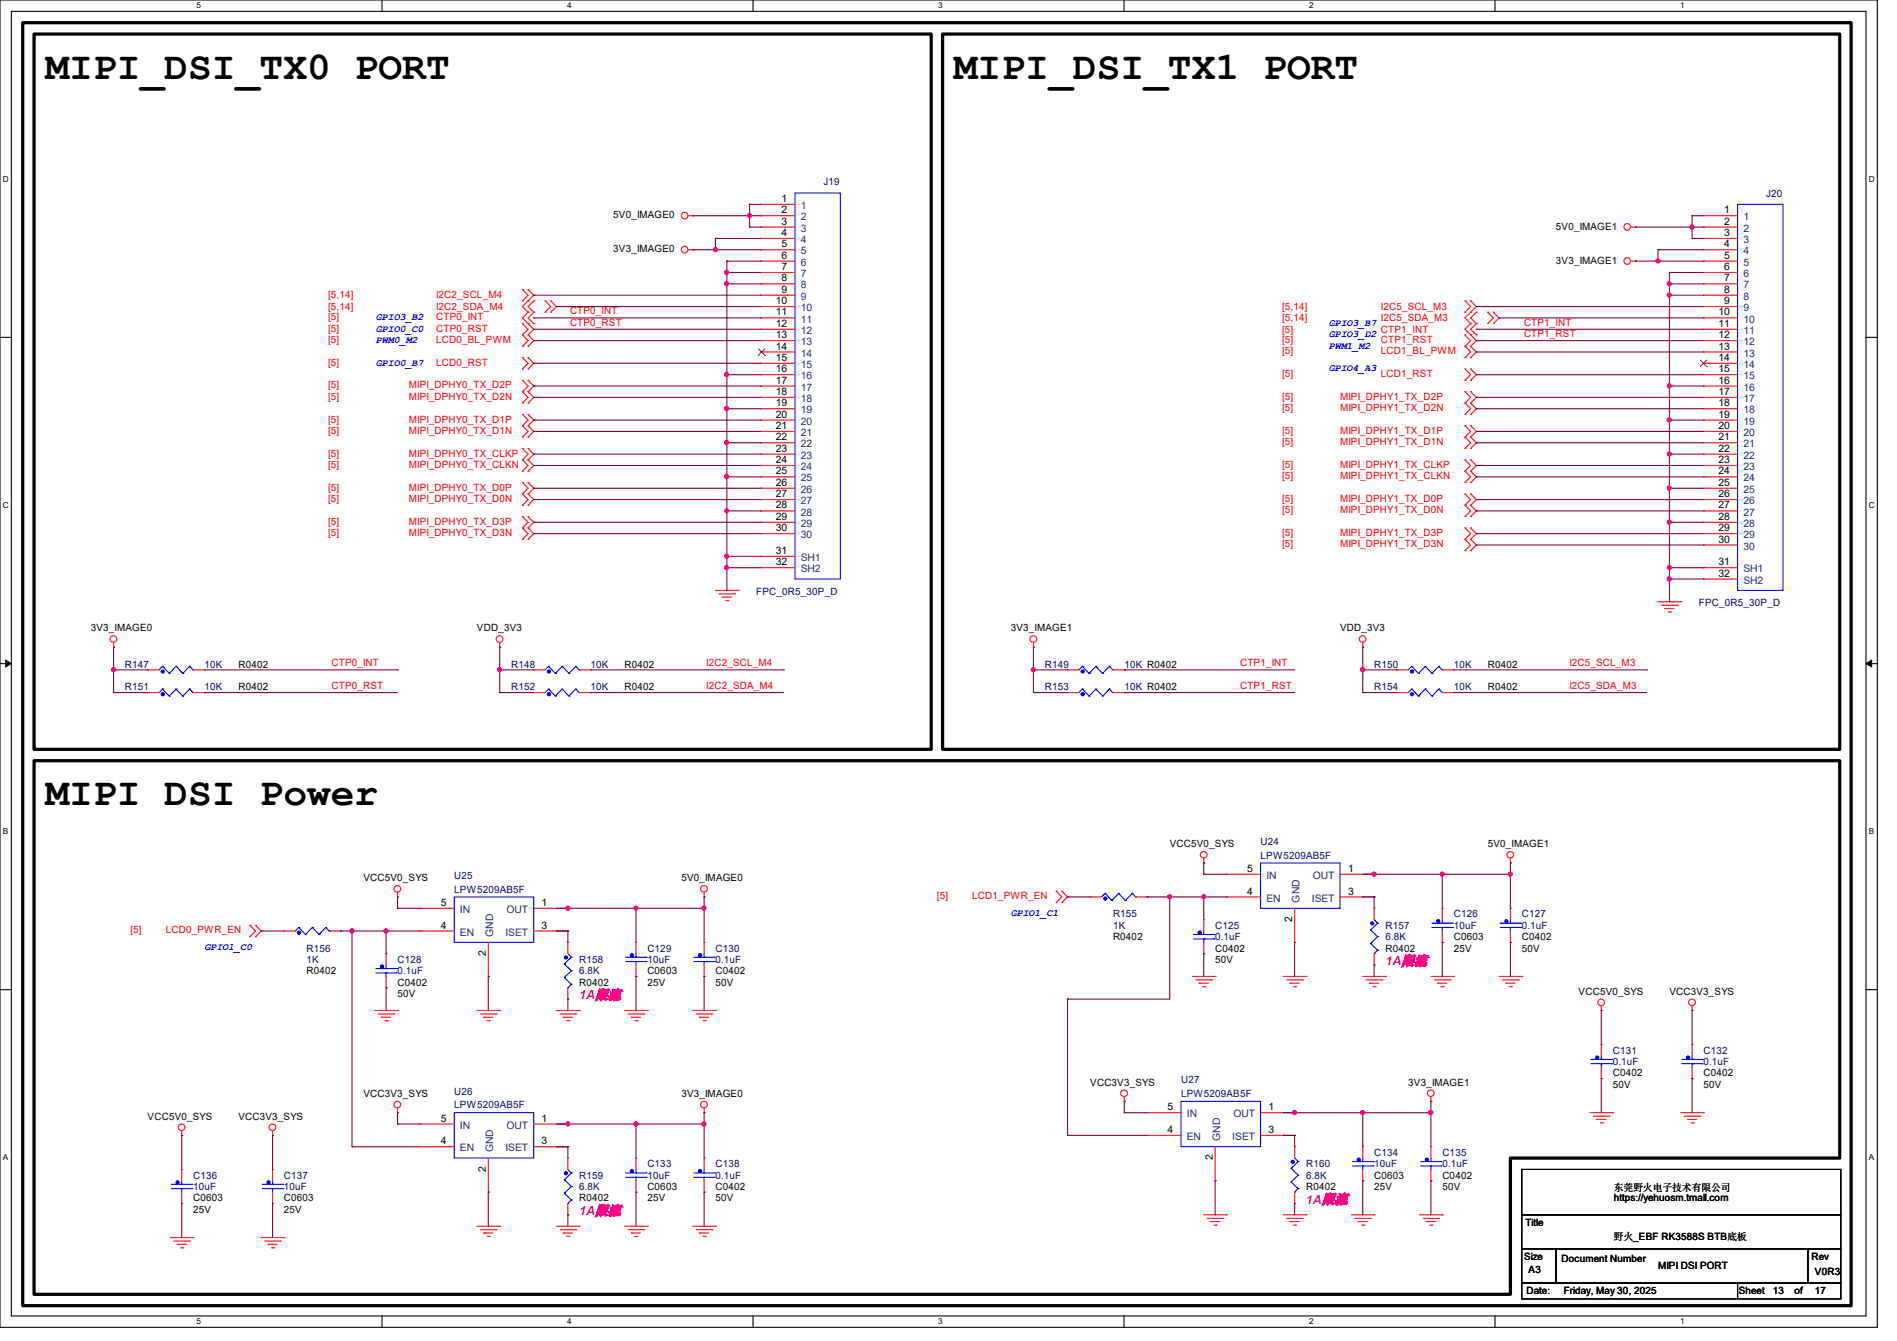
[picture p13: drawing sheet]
<svg xmlns="http://www.w3.org/2000/svg" width="297mm" height="210mm" viewBox="0 0 297 210" stroke-linecap="round" stroke-linejoin="round" font-family="sans-serif">
<defs><g id="words">
<g font-size="6.2">
<text x="7.1" y="12.3">MIPI_DSI_TX0 PORT</text>
<text x="149.3" y="12.3">MIPI_DSI_TX1 PORT</text>
<text x="7.1" y="126.1">MIPI DSI Power</text>
</g>
<g font-size="1.9" fill="#f0f">
<text x="216.9" y="151.1">1A限流</text>
<text x="90.7" y="156.5">1A限流</text>
<text x="90.7" y="190.2">1A限流</text>
<text x="204.5" y="188.5">1A限流</text>
</g>
<g font-size="1.6" fill="#000080">
<text x="128.9" y="29">J19</text>
<text x="276.5" y="30.8">J20</text>
<text x="118.4" y="93.2">FPC_0R5_30P_D</text>
<text x="266" y="95">FPC_0R5_30P_D</text>
<text x="19.6" y="104.6">R147</text>
<text x="32" y="104.6">10K</text>
<text x="80" y="104.6">R148</text>
<text x="92.5" y="104.6">10K</text>
<text x="163.6" y="104.6">R149</text>
<text x="176" y="104.6">10K R0402</text>
<text x="215.2" y="104.6">R150</text>
<text x="227.6" y="104.6">10K</text>
<text x="19.6" y="108.1">R151</text>
<text x="32" y="108.1">10K</text>
<text x="80" y="108.1">R152</text>
<text x="92.5" y="108.1">10K</text>
<text x="163.6" y="108.1">R153</text>
<text x="176" y="108.1">10K R0402</text>
<text x="215.2" y="108.1">R154</text>
<text x="227.6" y="108.1">10K</text>
<text x="71.1" y="137.6">U25</text>
<text x="197.4" y="132.3">U24</text>
<text x="197.4" y="134.5">LPW5209AB5F</text>
<text x="71.1" y="139.8">LPW5209AB5F</text>
<text x="174.3" y="143.7">R155</text>
<text x="227.6" y="143.7">C126</text>
<text x="238.3" y="143.7">C127</text>
<text x="48" y="149">R156</text>
<text x="101.4" y="149">C129</text>
<text x="112" y="149">C130</text>
<text x="174.3" y="145.5">1K</text>
<text x="190.3" y="145.5">C125</text>
<text x="190.3" y="147.2">0.1uF</text>
<text x="216.9" y="145.5">R157</text>
<text x="216.9" y="147.2">6.8K</text>
<text x="227.6" y="145.5">10uF</text>
<text x="238.3" y="145.5">0.1uF</text>
<text x="48" y="150.8">1K</text>
<text x="62.2" y="150.8">C128</text>
<text x="62.2" y="152.6">0.1uF</text>
<text x="90.7" y="150.8">R158</text>
<text x="90.7" y="152.6">6.8K</text>
<text x="101.4" y="150.8">10uF</text>
<text x="112" y="150.8">0.1uF</text>
<text x="252.5" y="165">C131</text>
<text x="252.5" y="166.8">0.1uF</text>
<text x="266.7" y="165">C132</text>
<text x="266.7" y="166.8">0.1uF</text>
<text x="71.1" y="171.4">U26</text>
<text x="71.1" y="173.6">LPW5209AB5F</text>
<text x="184.9" y="169.6">U27</text>
<text x="184.9" y="171.8">LPW5209AB5F</text>
<text x="30.2" y="184.6">C136</text>
<text x="44.5" y="184.6">C137</text>
<text x="90.7" y="184.6">R159</text>
<text x="101.4" y="182.8">C133</text>
<text x="101.4" y="184.6">10uF</text>
<text x="112" y="182.8">C138</text>
<text x="112" y="184.6">0.1uF</text>
<text x="204.5" y="182.8">R160</text>
<text x="204.5" y="184.6">6.8K</text>
<text x="215.2" y="181">C134</text>
<text x="215.2" y="182.8">10uF</text>
<text x="225.8" y="181">C135</text>
<text x="225.8" y="182.8">0.1uF</text>
<text x="30.2" y="186.4">10uF</text>
<text x="44.5" y="186.4">10uF</text>
<text x="90.7" y="186.4">6.8K</text>
</g>
<g font-size="1.6">
<text x="96" y="34.2">5V0_IMAGE0</text>
<text x="122.4" y="31.6">1</text>
<text x="122.4" y="33.4">2</text>
<text x="122.4" y="35.2">3</text>
<text x="243.6" y="35.9">5V0_IMAGE1</text>
<text x="269.9" y="33.4">1</text>
<text x="269.9" y="35.2">2</text>
<text x="96" y="39.5">3V3_IMAGE0</text>
<text x="122.4" y="37">4</text>
<text x="122.4" y="38.7">5</text>
<text x="122.4" y="40.5">6</text>
<text x="243.6" y="41.3">3V3_IMAGE1</text>
<text x="269.9" y="37">3</text>
<text x="269.9" y="38.7">4</text>
<text x="269.9" y="40.5">5</text>
<text x="121.5" y="47.6">10</text>
<text x="122.4" y="42.3">7</text>
<text x="122.4" y="44.1">8</text>
<text x="122.4" y="45.8">9</text>
<text x="269.9" y="42.3">6</text>
<text x="269.9" y="44.1">7</text>
<text x="269.9" y="45.8">8</text>
<text x="269.9" y="47.6">9</text>
<text x="121.5" y="49.4">11</text>
<text x="121.5" y="51.2">12</text>
<text x="121.5" y="53">13</text>
<text x="269.1" y="49.4">10</text>
<text x="269.1" y="51.2">11</text>
<text x="269.1" y="53">12</text>
<text x="121.5" y="54.7">14</text>
<text x="121.5" y="56.5">15</text>
<text x="121.5" y="58.3">16</text>
<text x="269.1" y="54.7">13</text>
<text x="269.1" y="56.5">14</text>
<text x="269.1" y="58.3">15</text>
<text x="121.5" y="60.1">17</text>
<text x="121.5" y="61.8">18</text>
<text x="121.5" y="63.6">19</text>
<text x="121.5" y="65.4">20</text>
<text x="269.1" y="60.1">16</text>
<text x="269.1" y="61.8">17</text>
<text x="269.1" y="63.6">18</text>
<text x="269.1" y="65.4">19</text>
<text x="121.5" y="67.2">21</text>
<text x="121.5" y="69">22</text>
<text x="121.5" y="70.7">23</text>
<text x="269.1" y="67.2">20</text>
<text x="269.1" y="69">21</text>
<text x="269.1" y="70.7">22</text>
<text x="121.5" y="72.5">24</text>
<text x="121.5" y="74.3">25</text>
<text x="121.5" y="76.1">26</text>
<text x="121.5" y="77.9">27</text>
<text x="269.1" y="72.5">23</text>
<text x="269.1" y="74.3">24</text>
<text x="269.1" y="76.1">25</text>
<text x="269.1" y="77.9">26</text>
<text x="121.5" y="79.6">28</text>
<text x="121.5" y="81.4">29</text>
<text x="121.5" y="83.2">30</text>
<text x="269.1" y="79.6">27</text>
<text x="269.1" y="81.4">28</text>
<text x="269.1" y="83.2">29</text>
<text x="121.5" y="86.7">31</text>
<text x="121.5" y="88.5">32</text>
<text x="269.1" y="85">30</text>
<text x="269.1" y="88.5">31</text>
<text x="269.1" y="90.3">32</text>
<text x="14.2" y="98.9">3V3_IMAGE0</text>
<text x="74.7" y="98.9">VDD_3V3</text>
<text x="158.3" y="98.9">3V3_IMAGE1</text>
<text x="209.8" y="98.9">VDD_3V3</text>
<text x="37.3" y="104.6">R0402</text>
<text x="97.8" y="104.6">R0402</text>
<text x="232.9" y="104.6">R0402</text>
<text x="37.3" y="108.1">R0402</text>
<text x="97.8" y="108.1">R0402</text>
<text x="232.9" y="108.1">R0402</text>
<text x="183.1" y="132.7">VCC5V0_SYS</text>
<text x="195.3" y="136.5">5</text>
<text x="211.1" y="136.5">1</text>
<text x="232.9" y="132.7">5V0_IMAGE1</text>
<text x="56.9" y="138">VCC5V0_SYS</text>
<text x="69" y="141.9">5</text>
<text x="84.8" y="141.9">1</text>
<text x="106.7" y="138">5V0_IMAGE0</text>
<text x="195.3" y="140.1">4</text>
<text x="211.1" y="140.1">3</text>
<text x="69" y="145.4">4</text>
<text x="76.1" y="149.7" transform="rotate(-90 76.1 149.7)">2</text>
<text x="84.8" y="145.4">3</text>
<text x="174.3" y="147.2">R0402</text>
<text x="190.3" y="149">C0402</text>
<text x="202.3" y="144.4" transform="rotate(-90 202.3 144.4)">2</text>
<text x="216.9" y="149">R0402</text>
<text x="227.6" y="147.2">C0603</text>
<text x="227.6" y="149">25V</text>
<text x="238.3" y="147.2">C0402</text>
<text x="238.3" y="149">50V</text>
<text x="48" y="152.6">R0402</text>
<text x="62.2" y="154.3">C0402</text>
<text x="90.7" y="154.3">R0402</text>
<text x="101.4" y="152.6">C0603</text>
<text x="101.4" y="154.3">25V</text>
<text x="112" y="152.6">C0402</text>
<text x="112" y="154.3">50V</text>
<text x="190.3" y="150.8">50V</text>
<text x="247.2" y="155.8">VCC5V0_SYS</text>
<text x="261.4" y="155.8">VCC3V3_SYS</text>
<text x="62.2" y="156.1">50V</text>
<text x="56.9" y="171.8">VCC3V3_SYS</text>
<text x="106.7" y="171.8">3V3_IMAGE0</text>
<text x="170.7" y="170">VCC3V3_SYS</text>
<text x="182.8" y="173.9">5</text>
<text x="198.6" y="173.9">1</text>
<text x="220.5" y="170">3V3_IMAGE1</text>
<text x="252.5" y="168.6">C0402</text>
<text x="252.5" y="170.3">50V</text>
<text x="266.7" y="168.6">C0402</text>
<text x="266.7" y="170.3">50V</text>
<text x="23.1" y="175.3">VCC5V0_SYS</text>
<text x="37.3" y="175.3">VCC3V3_SYS</text>
<text x="69" y="175.6">5</text>
<text x="69" y="179.2">4</text>
<text x="84.8" y="179.2">3</text>
<text x="84.8" y="175.6">1</text>
<text x="182.8" y="177.4">4</text>
<text x="198.6" y="177.4">3</text>
<text x="76.1" y="183.5" transform="rotate(-90 76.1 183.5)">2</text>
<text x="189.9" y="181.7" transform="rotate(-90 189.9 181.7)">2</text>
<text x="215.2" y="184.6">C0603</text>
<text x="225.8" y="184.6">C0402</text>
<text x="30.2" y="188.1">C0603</text>
<text x="30.2" y="189.9">25V</text>
<text x="44.5" y="188.1">C0603</text>
<text x="44.5" y="189.9">25V</text>
<text x="90.7" y="188.1">R0402</text>
<text x="101.4" y="186.4">C0603</text>
<text x="101.4" y="188.1">25V</text>
<text x="112" y="186.4">C0402</text>
<text x="112" y="188.1">50V</text>
<text x="204.5" y="186.4">R0402</text>
<text x="215.2" y="186.4">25V</text>
<text x="225.8" y="186.4">50V</text>
<text x="252.7" y="186.5">东莞野火电子技术有限公司</text>
<text x="252.7" y="188.1">https://yehuosm.tmall.com</text>
<text x="238.6" y="197.4">Size</text>
<text x="238.8" y="192">Title</text>
<text x="244.5" y="197.6">Document Number</text>
<text x="252.7" y="194.2">野火_EBF RK3588S BTB底板</text>
<text x="283.6" y="197.4">Rev</text>
<text x="239" y="202.7">Date:</text>
<text x="239.3" y="199.3">A3</text>
<text x="244.8" y="202.7">Friday, May 30, 2025</text>
<text x="259.6" y="198.8">MIPI DSI PORT</text>
<text x="272.2" y="202.7">Sheet</text>
<text x="277.6" y="202.7">13</text>
<text x="280.9" y="202.7">of</text>
<text x="284.2" y="199.7">V0R3</text>
<text x="284.2" y="202.7">17</text>
</g>
<g font-size="1.6" fill="#004080">
<text x="125.4" y="32.7">1</text>
<text x="125.4" y="34.5">2</text>
<text x="272.9" y="34.5">1</text>
<text x="125.4" y="36.3">3</text>
<text x="125.4" y="38.1">4</text>
<text x="125.4" y="39.8">5</text>
<text x="125.4" y="41.6">6</text>
<text x="272.9" y="36.3">2</text>
<text x="272.9" y="38.1">3</text>
<text x="272.9" y="39.8">4</text>
<text x="272.9" y="41.6">5</text>
<text x="125.4" y="43.4">7</text>
<text x="125.4" y="45.2">8</text>
<text x="125.4" y="46.9">9</text>
<text x="272.9" y="43.4">6</text>
<text x="272.9" y="45.2">7</text>
<text x="272.9" y="46.9">8</text>
<text x="125.4" y="48.7">10</text>
<text x="125.4" y="50.5">11</text>
<text x="125.4" y="52.3">12</text>
<text x="272.9" y="48.7">9</text>
<text x="272.9" y="50.5">10</text>
<text x="272.9" y="52.3">11</text>
<text x="125.4" y="54.1">13</text>
<text x="125.4" y="55.8">14</text>
<text x="125.4" y="57.6">15</text>
<text x="125.4" y="59.4">16</text>
<text x="272.9" y="54.1">12</text>
<text x="272.9" y="55.8">13</text>
<text x="272.9" y="57.6">14</text>
<text x="272.9" y="59.4">15</text>
<text x="125.4" y="61.2">17</text>
<text x="125.4" y="63">18</text>
<text x="125.4" y="64.7">19</text>
<text x="272.9" y="61.2">16</text>
<text x="272.9" y="63">17</text>
<text x="272.9" y="64.7">18</text>
<text x="125.4" y="66.5">20</text>
<text x="125.4" y="68.3">21</text>
<text x="125.4" y="70.1">22</text>
<text x="125.4" y="71.8">23</text>
<text x="272.9" y="66.5">19</text>
<text x="272.9" y="68.3">20</text>
<text x="272.9" y="70.1">21</text>
<text x="272.9" y="71.8">22</text>
<text x="125.4" y="73.6">24</text>
<text x="125.4" y="75.4">25</text>
<text x="125.4" y="77.2">26</text>
<text x="272.9" y="73.6">23</text>
<text x="272.9" y="75.4">24</text>
<text x="272.9" y="77.2">25</text>
<text x="125.4" y="79">27</text>
<text x="125.4" y="80.7">28</text>
<text x="125.4" y="82.5">29</text>
<text x="272.9" y="79">26</text>
<text x="272.9" y="80.7">27</text>
<text x="272.9" y="82.5">28</text>
<text x="125.4" y="84.3">30</text>
<text x="125.4" y="87.8">SH1</text>
<text x="125.4" y="89.6">SH2</text>
<text x="272.9" y="84.3">29</text>
<text x="272.9" y="86.1">30</text>
<text x="272.9" y="89.6">SH1</text>
<text x="272.9" y="91.4">SH2</text>
<text x="198.3" y="137.6">IN</text>
<text x="205.5" y="137.6">OUT</text>
<text x="72" y="143">IN</text>
<text x="79.3" y="143">OUT</text>
<text x="198.3" y="141.2">EN</text>
<text x="203.5" y="141.3" transform="rotate(-90 203.5 141.3)">GND</text>
<text x="205.4" y="141.2">ISET</text>
<text x="72" y="146.5">EN</text>
<text x="77.2" y="146.7" transform="rotate(-90 77.2 146.7)">GND</text>
<text x="79.1" y="146.5">ISET</text>
<text x="72" y="176.7">IN</text>
<text x="79.3" y="176.7">OUT</text>
<text x="185.8" y="175">IN</text>
<text x="185.8" y="178.5">EN</text>
<text x="191" y="178.7" transform="rotate(-90 191 178.7)">GND</text>
<text x="192.9" y="178.5">ISET</text>
<text x="193.1" y="175">OUT</text>
<text x="72" y="180.3">EN</text>
<text x="77.2" y="180.5" transform="rotate(-90 77.2 180.5)">GND</text>
<text x="79.1" y="180.3">ISET</text>
</g>
<g font-size="1.6" fill="#f00">
<text x="51.4" y="46.6">[5,14]</text>
<text x="68.3" y="46.6">I2C2_SCL_M4</text>
<text x="51.4" y="51.9">[5]</text>
<text x="51.4" y="50.2">[5]</text>
<text x="51.4" y="53.7">[5]</text>
<text x="51.4" y="48.6">[5,14]</text>
<text x="68.3" y="51.9">CTP0_RST</text>
<text x="68.3" y="50.2">CTP0_INT</text>
<text x="68.3" y="53.7">LCD0_BL_PWM</text>
<text x="68.3" y="48.6">I2C2_SDA_M4</text>
<text x="89.2" y="49.2">CTP0_INT</text>
<text x="89.2" y="51">CTP0_RST</text>
<text x="200.8" y="48.6">[5,14]</text>
<text x="200.8" y="52.1">[5]</text>
<text x="200.8" y="53.7">[5]</text>
<text x="200.8" y="50.3">[5,14]</text>
<text x="216.2" y="48.6">I2C5_SCL_M3</text>
<text x="216.2" y="52.1">CTP1_INT</text>
<text x="216.2" y="53.7">CTP1_RST</text>
<text x="216.2" y="50.3">I2C5_SDA_M3</text>
<text x="238.6" y="51">CTP1_INT</text>
<text x="238.6" y="52.8">CTP1_RST</text>
<text x="51.4" y="57.3">[5]</text>
<text x="68.3" y="57.3">LCD0_RST</text>
<text x="200.8" y="55.5">[5]</text>
<text x="200.8" y="59.1">[5]</text>
<text x="216.2" y="55.5">LCD1_BL_PWM</text>
<text x="216.2" y="59.1">LCD1_RST</text>
<text x="51.4" y="60.8">[5]</text>
<text x="51.4" y="62.6">[5]</text>
<text x="64" y="60.8">MIPI_DPHY0_TX_D2P</text>
<text x="64" y="62.6">MIPI_DPHY0_TX_D2N</text>
<text x="200.8" y="62.6">[5]</text>
<text x="200.8" y="64.4">[5]</text>
<text x="209.8" y="62.6">MIPI_DPHY1_TX_D2P</text>
<text x="209.8" y="64.4">MIPI_DPHY1_TX_D2N</text>
<text x="51.4" y="71.5">[5]</text>
<text x="51.4" y="66.2">[5]</text>
<text x="51.4" y="67.9">[5]</text>
<text x="64" y="71.5">MIPI_DPHY0_TX_CLKP</text>
<text x="64" y="66.2">MIPI_DPHY0_TX_D1P</text>
<text x="64" y="67.9">MIPI_DPHY0_TX_D1N</text>
<text x="200.8" y="67.9">[5]</text>
<text x="200.8" y="69.7">[5]</text>
<text x="209.8" y="67.9">MIPI_DPHY1_TX_D1P</text>
<text x="209.8" y="69.7">MIPI_DPHY1_TX_D1N</text>
<text x="51.4" y="73.3">[5]</text>
<text x="51.4" y="76.8">[5]</text>
<text x="64" y="73.3">MIPI_DPHY0_TX_CLKN</text>
<text x="64" y="76.8">MIPI_DPHY0_TX_D0P</text>
<text x="200.8" y="73.3">[5]</text>
<text x="200.8" y="75.1">[5]</text>
<text x="209.8" y="73.3">MIPI_DPHY1_TX_CLKP</text>
<text x="209.8" y="75.1">MIPI_DPHY1_TX_CLKN</text>
<text x="51.4" y="82.2">[5]</text>
<text x="51.4" y="83.9">[5]</text>
<text x="51.4" y="78.6">[5]</text>
<text x="64" y="82.2">MIPI_DPHY0_TX_D3P</text>
<text x="64" y="83.9">MIPI_DPHY0_TX_D3N</text>
<text x="64" y="78.6">MIPI_DPHY0_TX_D0N</text>
<text x="200.8" y="83.9">[5]</text>
<text x="200.8" y="78.6">[5]</text>
<text x="200.8" y="80.4">[5]</text>
<text x="209.8" y="83.9">MIPI_DPHY1_TX_D3P</text>
<text x="209.8" y="78.6">MIPI_DPHY1_TX_D0P</text>
<text x="209.8" y="80.4">MIPI_DPHY1_TX_D0N</text>
<text x="200.8" y="85.7">[5]</text>
<text x="209.8" y="85.7">MIPI_DPHY1_TX_D3N</text>
<text x="51.9" y="104.4">CTP0_INT</text>
<text x="51.9" y="107.9">CTP0_RST</text>
<text x="110.6" y="104.4">I2C2_SCL_M4</text>
<text x="110.6" y="107.9">I2C2_SDA_M4</text>
<text x="194.2" y="104.4">CTP1_INT</text>
<text x="194.2" y="107.9">CTP1_RST</text>
<text x="245.7" y="104.4">I2C5_SCL_M3</text>
<text x="245.7" y="107.9">I2C5_SDA_M3</text>
<text x="146.7" y="140.8">[5]</text>
<text x="152.2" y="140.8">LCD1_PWR_EN</text>
<text x="20.4" y="146.2">[5]</text>
<text x="26" y="146.2">LCD0_PWR_EN</text>
</g>
<g font-size="1.6" fill="#00f">
<text x="58.8" y="50.2">GPIO3_B2</text>
<text x="58.8" y="51.9">GPIO0_C0</text>
<text x="58.8" y="53.7">PWM0_M2</text>
<text x="208" y="51.1">GPIO3_B7</text>
<text x="208" y="52.8">GPIO3_D2</text>
<text x="58.8" y="57.3">GPIO0_B7</text>
<text x="208" y="54.6">PWM1_M2</text>
<text x="208" y="58.2">GPIO4_A3</text>
<text x="158.2" y="143.5">GPIO1_C1</text>
<text x="32" y="148.8">GPIO1_C0</text>
</g>
<g font-size="1.3">
<text x="30.8" y="1.3">5</text>
<text x="88.8" y="1.3">4</text>
<text x="146.9" y="1.3">3</text>
<text x="205" y="1.3">2</text>
<text x="263.1" y="1.3">1</text>
<text x=".5" y="28.4">D</text>
<text x="292.6" y="28.4">D</text>
<text x=".5" y="79.5">C</text>
<text x="292.6" y="79.5">C</text>
<text x=".5" y="130.6">B</text>
<text x="292.6" y="130.6">B</text>
<text x=".5" y="181.7">A</text>
<text x="292.6" y="181.7">A</text>
<text x="30.8" y="207.4">5</text>
<text x="88.8" y="207.4">4</text>
<text x="146.9" y="207.4">3</text>
<text x="205" y="207.4">2</text>
<text x="263.1" y="207.4">1</text>
</g>
</g></defs>
<path d="M0 0h293.9v207.9h-293.9zM1.8 1.8h290.3v204.3h-290.3z" fill="none" stroke="#000" stroke-width=".17"/>
<g fill="#fff">
<path d="M30.8 .2h.7v1.4h-.7z"/>
<path d="M30.8 206.2h.7v1.4h-.7z"/>
</g>
<path d="M59.8 0v1.8M59.8 206.1v1.8" fill="none" stroke="#000" stroke-width=".17"/>
<g fill="#fff">
<path d="M88.8 .2h.7v1.4h-.7z"/>
<path d="M88.8 206.2h.7v1.4h-.7z"/>
</g>
<path d="M117.9 0v1.8M117.9 206.1v1.8" fill="none" stroke="#000" stroke-width=".17"/>
<g fill="#fff">
<path d="M146.9 .2h.7v1.4h-.7z"/>
<path d="M146.9 206.2h.7v1.4h-.7z"/>
</g>
<path d="M176 0v1.8M176 206.1v1.8" fill="none" stroke="#000" stroke-width=".17"/>
<g fill="#fff">
<path d="M205 .2h.7v1.4h-.7z"/>
<path d="M205 206.2h.7v1.4h-.7z"/>
</g>
<path d="M234.1 0v1.8M234.1 206.1v1.8" fill="none" stroke="#000" stroke-width=".17"/>
<g fill="#fff">
<path d="M263.1 .2h.6v1.4h-.6z"/>
<path d="M263.1 206.2h.6v1.4h-.6z"/>
<path d="M.5 27.3h.9v1.4h-.9z"/>
<path d="M292.6 27.3h.9v1.4h-.9z"/>
<path d="M.5 78.4h.9v1.4h-.9z"/>
<path d="M292.6 78.4h.9v1.4h-.9z"/>
</g>
<path d="M0 52.8h1.8M292.1 52.8h1.8" fill="none" stroke="#000" stroke-width=".17"/>
<g fill="#fff">
<path d="M.5 129.5h.8v1.4h-.8z"/>
<path d="M292.6 129.5h.8v1.4h-.8z"/>
</g>
<path d="M0 103.9h1.8M292.1 103.9h1.8" fill="none" stroke="#000" stroke-width=".17"/>
<path d="M.9 103.4l.9 .5-.9 .5zM292.1 103.9l.9-.5v1z" fill="#000" stroke="#000" stroke-width=".16"/>
<g fill="#fff">
<path d="M.5 180.5h.8v1.4h-.8z"/>
<path d="M292.6 180.5h.8v1.4h-.8z"/>
</g>
<path d="M0 155h1.8M292.1 155h1.8M238.3 183.1h49.9v7.1h-49.9zM238.3 190.2h49.9v5.4h-49.9zM238.3 195.6h5.3v5.3h-5.3zM243.6 195.6h39.4v5.3h-39.4zM283 195.6h5.2v5.3h-5.2zM238.3 200.9h33.7v2.5h-33.7zM272 200.9h16.2v2.5h-16.2z" fill="none" stroke="#000" stroke-width=".17"/>
<path d="M3.6 3.6h286.2v200.9h-286.2zM5.3 5.3h140.5v112h-140.5zM147.6 5.3h140.4v112h-140.4zM5.3 119.1h282.7v62.3h-51.5v21.3h-231.2z" fill="none" stroke="#000" stroke-width=".51"/>
<g fill="none" stroke="#f00" stroke-width=".17">
<path d="M107.7 33.8h.8M107.7 39.1h.8M108.5 33.8h.1M108.5 39.1h.1M119.1 32h.1M119.1 33.8h.1M119.1 35.6h.1M119.1 37.3h.1M119.1 39.1h.1M119.1 35.6h5.4M119.1 33.8h5.4M119.1 39.1h5.4"/>
<path d="M119.1 32h5.4M119.1 37.3h5.4M255.3 35.6h.7M256 35.6h.1M266.7 33.8h.1M266.7 35.6h.1M266.7 37.3h.1M266.7 39.1h.1M266.7 35.6h5.3M266.7 33.8h5.3M266.7 39.1h5.3M266.7 37.3h5.3"/>
<path d="M81.8 59.6h.1M81.8 45.3h.1M81.8 47.1h.1M81.8 50.7h.1M81.8 52.5h.1M81.8 56h.1M81.8 57.8h.1M81.8 54.2h.1M81.8 59.6l.9 .9-.9 .8M81.8 45.3l.9 .9-.9 .9M81.8 50.7l.9 .9-.9 .9M81.8 56l.9 .9-.9 .9"/>
<path d="M81.8 52.5l.9 .8-.9 .9M82.7 59.6h.1M82.7 47.1h.1M82.7 45.3h.1M82.7 52.5h.1M82.7 50.7h.1M82.7 57.8h.1M82.7 56h.1M82.7 48.9h.1M82.7 54.2h.1M82.7 59.6l.9 .9-.9 .8M82.7 45.3l.9 .9-1.8 1.8 .9 .9"/>
<path d="M82.7 48.9l-.9 .9 1.8 1.8-.9 .9M82.7 56l.9 .9-.9 .9M82.7 52.5l.9 .8-.9 .9M83.6 48.9h.1M83.6 50.7h.1M83.6 47.1h.1M83.6 48.9l-.9 .9 .9 .9M83.6 47.1l-.9 .9 .9 .9M85.3 48.9h.1M85.3 47.1h.1M85.3 47.1l.9 .9-.9 .9M86.2 47.1h.1"/>
<path d="M86.2 48.9h.1M86.2 47.1l.9 .9-.9 .9M119.1 40.9h.1M119.1 42.7h.1M119.1 44.4h.1M119.1 46.2h.1M119.1 48h.1M119.1 49.8h.1M119.1 51.6h.1M119.1 53.3h.1M119.1 55.1h.1M119.1 56.9h.1"/>
<path d="M119.1 58.7h.1M119.1 40.9h5.4M119.1 42.7h5.4M119.1 44.4h5.4M119.1 46.2h5.4M119.1 48h5.4M119.1 49.8h5.4M119.1 51.6h5.4M119.1 53.3h5.4M119.1 55.1h5.4M119.1 56.9h5.4M119.1 58.7h5.4"/>
<path d="M229.4 48.9h.1M229.4 47.1h.1M229.4 54.2h.1M229.4 56h.1M229.4 52.5h.1M229.4 57.8h.1M229.4 59.6h.1M229.4 47.1l.9 .9-.9 .9M229.4 54.2l.9 .9-.9 .9M229.4 52.5l.9 .8-.9 .9M229.4 57.8l.9 .9-.9 .9M230.3 47.1h.1"/>
<path d="M230.3 48.9h.1M230.3 56h.1M230.3 54.2h.1M230.3 50.7h.1M230.3 52.5h.1M230.3 59.6h.1M230.3 57.8h.1M230.3 47.1l.8 .9-1.7 1.8 .9 .9M230.3 54.2l.8 .9-.8 .9M230.3 50.7l-.9 .9 1.7 1.7-.8 .9M230.3 57.8l.8 .9-.8 .9M231.1 50.7h.1"/>
<path d="M231.1 52.5h.1M231.1 48.9h.1M231.1 50.7l-.8 .9 .8 .9M231.1 48.9l-.8 .9 .8 .9M232.9 50.7h.1M232.9 48.9h.1M232.9 48.9l.9 .9-.9 .9M233.8 48.9h.1M233.8 50.7h.1M233.8 48.9l.9 .9-.9 .9M255.3 40.9h.7M256 40.9h.1"/>
<path d="M266.7 40.9h.1M266.7 42.7h.1M266.7 44.4h.1M266.7 46.2h.1M266.7 48h.1M266.7 49.8h.1M266.7 51.6h.1M266.7 53.3h.1M266.7 55.1h.1M266.7 56.9h.1M266.7 58.7h.1M266.7 40.9h5.3"/>
<path d="M266.7 42.7h5.3M266.7 44.4h5.3M266.7 46.2h5.3M266.7 48h5.3M266.7 49.8h5.3M266.7 51.6h5.3M266.7 53.3h5.3M266.7 55.1h5.3M266.7 56.9h5.3M266.7 58.7h5.3M81.8 61.3h.1M81.8 63.1h.1"/>
<path d="M81.8 70.2h.1M81.8 72h.1M81.8 73.8h.1M81.8 64.9h.1M81.8 66.7h.1M81.8 68.5h.1M81.8 77.3h.1M81.8 79.1h.1M81.8 75.6h.1M81.8 61.3l.9 .9-.9 .9M81.8 70.2l.9 .9-.9 .9M81.8 72l.9 .9-.9 .9"/>
<path d="M81.8 64.9l.9 .9-.9 .9M81.8 66.7l.9 .9-.9 .9M81.8 77.3l.9 .9-.9 .9M81.8 75.6l.9 .9-.9 .8M82.7 61.3h.1M82.7 63.1h.1M82.7 72h.1M82.7 70.2h.1M82.7 73.8h.1M82.7 66.7h.1M82.7 64.9h.1M82.7 68.5h.1"/>
<path d="M82.7 79.1h.1M82.7 77.3h.1M82.7 75.6h.1M82.7 61.3l.9 .9-.9 .9M82.7 70.2l.9 .9-.9 .9M82.7 72l.9 .9-.9 .9M82.7 64.9l.9 .9-.9 .9M82.7 66.7l.9 .9-.9 .9M82.7 77.3l.9 .9-.9 .9M82.7 75.6l.9 .9-.9 .8M119.1 60.5h.1M119.1 62.2h.1"/>
<path d="M119.1 64h.1M119.1 65.8h.1M119.1 67.6h.1M119.1 69.3h.1M119.1 71.1h.1M119.1 72.9h.1M119.1 74.7h.1M119.1 76.5h.1M119.1 78.2h.1M119.1 60.5h5.4M119.1 62.2h5.4M119.1 64h5.4"/>
<path d="M119.1 65.8h5.4M119.1 67.6h5.4M119.1 69.3h5.4M119.1 71.1h5.4M119.1 72.9h5.4M119.1 74.7h5.4M119.1 76.5h5.4M119.1 78.2h5.4M229.4 61.3h.1M229.4 63.1h.1M229.4 64.9h.1M229.4 72h.1"/>
<path d="M229.4 73.8h.1M229.4 75.6h.1M229.4 66.7h.1M229.4 68.5h.1M229.4 77.3h.1M229.4 79.1h.1M229.4 70.2h.1M229.4 61.3l.9 .9-.9 .9M229.4 63.1l.9 .9-.9 .9M229.4 72l.9 .9-.9 .9M229.4 73.8l.9 .9-.9 .9M229.4 66.7l.9 .9-.9 .9"/>
<path d="M229.4 77.3l.9 .9-.9 .9M229.4 68.5l.9 .8-.9 .9M229.4 79.1l.9 .9-.9 .9M230.3 63.1h.1M230.3 61.3h.1M230.3 64.9h.1M230.3 73.8h.1M230.3 72h.1M230.3 75.6h.1M230.3 68.5h.1M230.3 66.7h.1M230.3 79.1h.1"/>
<path d="M230.3 77.3h.1M230.3 70.2h.1M230.3 61.3l.8 .9-.8 .9M230.3 63.1l.8 .9-.8 .9M230.3 72l.8 .9-.8 .9M230.3 73.8l.8 .9-.8 .9M230.3 66.7l.8 .9-.8 .9M230.3 77.3l.8 .9-.8 .9M230.3 68.5l.8 .8-.8 .9M230.3 79.1l.8 .9-.8 .9M266.7 60.5h.1M266.7 62.2h.1"/>
<path d="M266.7 64h.1M266.7 65.8h.1M266.7 67.6h.1M266.7 69.3h.1M266.7 71.1h.1M266.7 72.9h.1M266.7 74.7h.1M266.7 76.5h.1M266.7 78.2h.1M266.7 60.5h5.3M266.7 62.2h5.3M266.7 64h5.3"/>
<path d="M266.7 65.8h5.3M266.7 67.6h5.3M266.7 69.3h5.3M266.7 71.1h5.3M266.7 72.9h5.3M266.7 74.7h5.3M266.7 76.5h5.3M266.7 78.2h5.3M81.8 80.9h.1M81.8 82.7h.1M81.8 84.5h.1M81.8 80.9l.9 .9-.9 .9"/>
<path d="M81.8 82.7l.9 .9-.9 .9M82.7 82.7h.1M82.7 80.9h.1M82.7 84.5h.1M82.7 80.9l.9 .9-.9 .9M82.7 82.7l.9 .9-.9 .9M112 92.5h3.6M112.6 93h2.4M113.1 93.5h.1M113.1 93.5h1.4M113.6 94.1h.4M114 94.1h.1"/>
<path d="M115 93h.1M115.6 92.5h.1M119.1 80h.1M119.1 81.8h.1M119.1 83.6h.1M119.1 87.1h.1M119.1 88.9h.1M119.1 80h5.4M119.1 81.8h5.4M119.1 83.6h5.4M119.1 87.1h5.4M119.1 88.9h5.4"/>
<path d="M229.4 82.7h.1M229.4 84.5h.1M229.4 86.2h.1M229.4 80.9h.1M229.4 82.7l.9 .9-.9 .9M229.4 84.5l.9 .8-.9 .9M230.3 84.5h.1M230.3 82.7h.1M230.3 86.2h.1M230.3 80.9h.1M230.3 82.7l.8 .9-.8 .9M230.3 84.5l.8 .8-.8 .9"/>
<path d="M259.6 94.2h3.5M260.1 94.8h2.5M260.6 95.3h.1M260.6 95.3h1.5M261.2 95.8h.3M261.5 95.8h.1M262.6 94.8h.1M263.1 94.2h.1M266.7 80h.1M266.7 81.8h.1M266.7 83.6h.1M266.7 85.3h.1"/>
<path d="M266.7 88.9h.1M266.7 90.7h.1M266.7 80h5.3M266.7 81.8h5.3M266.7 83.6h5.3M266.7 88.9h5.3M266.7 85.3h5.3M266.7 90.7h5.3M17.8 101.3h.1M17.8 100.6v.7M23.1 108.5h.1M23.1 104.9h.1"/>
<path d="M23.1 108.5h1.8M23.1 104.9h1.8M30.2 108.5h1.8M30.2 104.9h1.8M32 108.5h.1M32 104.9h.1M78.2 101.3h.1M78.2 100.6v.7M83.6 104.9h.1M83.6 108.5h.1M83.6 108.5h1.7M83.6 104.9h1.7"/>
<path d="M90.7 108.5h1.8M90.7 104.9h1.8M92.5 104.9h.1M92.5 108.5h.1M161.8 101.3h.1M161.8 100.6v.7M167.1 108.5h.1M167.1 104.9h.1M167.1 108.5h1.8M167.1 104.9h1.8M174.2 108.5h1.8M174.2 104.9h1.8"/>
<path d="M176 108.5h.1M176 104.9h.1M213.4 101.3h.1M213.4 100.6v.7M218.7 104.9h.1M218.7 108.5h.1M218.7 108.5h1.8M218.7 104.9h1.8M225.8 108.5h1.8M225.8 104.9h1.8M227.6 104.9h.1M227.6 108.5h.1"/>
<path d="M62.2 139.7v.8M110.2 139.7v.8M165.4 139.6h.1M165.4 139.6l.8 .9-.8 .9M166.2 139.6h.1M166.2 139.6l.9 .9-.9 .9M188.5 135.1h.1M188.5 134.4v.7M192 136.9h.1M192 136.9h5.4M209.8 136.9h5.3M215.1 136.9h.1"/>
<path d="M236.5 135.1h.1M236.5 134.4v.7M39.1 144.9h.1M39.1 146.7h.1M39.1 144.9l.9 .9-.9 .9M40 146.7h.1M40 144.9h.1M40 144.9l.9 .9-.9 .9M44.4 145.8h.1M44.4 145.8h1.8M51.6 145.8h1.7M53.3 145.8h.1"/>
<path d="M58.7 158.2h3.5M59.2 158.8h2.5M59.7 159.3h.1M59.7 159.3h1.5M60.3 159.9h.3M60.5 149.4h.1M60.5 154.7h.1M60.5 149.4v1.7M60.5 152.9v1.8M60.6 159.9h.1M61.7 158.8h.1M62.2 158.2h.1"/>
<path d="M62.2 140.5h.1M65.8 142.2h.1M65.8 145.8h.1M65.8 142.2h5.3M65.8 145.8h5.3M74.7 158.2h3.5M75.2 158.8h2.5M75.7 159.3h.1M75.7 159.3h1.5M76.3 159.9h.3M76.5 152.9h.1M76.5 147.6v5.3"/>
<path d="M76.6 159.9h.1M77.7 158.8h.1M78.2 158.2h.1M83.6 142.2h5.3M83.6 145.8h5.3M87.1 158.2h3.6M87.7 158.8h2.4M88.2 159.3h.1M88.2 159.3h1.4M88.7 159.9h.4M88.9 145.8h.1M88.9 142.2h.1"/>
<path d="M88.9 147.6h.1M88.9 156.5h.1M88.9 147.6v1.8M88.9 154.7v1.8M89.1 159.9h.1M90.1 158.8h.1M90.7 158.2h.1M97.8 158.2h3.5M98.3 158.8h2.5M98.8 159.3h.1M98.8 159.3h1.5M99.4 159.9h.3"/>
<path d="M99.6 147.6h.1M99.6 152.9h.1M99.6 147.6v1.8M99.6 151.1v1.8M99.7 159.9h.1M100.8 158.8h.1M101.3 158.2h.1M108.5 158.2h3.5M109 158.8h2.5M109.5 159.3h.1M109.5 159.3h1.5M110.1 159.9h.3"/>
<path d="M110.2 140.5h.1M110.2 147.6h.1M110.2 152.9h.1M110.2 147.6v1.8M110.2 151.1v1.8M110.4 159.9h.1M111.5 158.8h.1M112 158.2h.1M165.4 141.4h.1M166.2 141.4h.1M170.7 140.5h.1M170.7 140.5h1.8"/>
<path d="M177.8 140.5h1.8M179.6 140.5h.1M186.7 152.9h3.5M187.2 153.5h2.5M187.7 154h.1M187.7 154h1.5M188.3 154.5h.3M188.5 144h.1M188.5 149.4h.1M188.5 144v1.8M188.5 147.6v1.8M188.6 154.5h.1"/>
<path d="M189.7 153.5h.1M190.2 152.9h.1M192 140.5h.1M192 140.5h5.4M200.9 152.9h3.6M201.5 153.5h2.4M202 154h.1M202 154h1.4M202.5 154.5h.4M202.7 147.6h.1M202.7 142.2v5.4M202.9 154.5h.1"/>
<path d="M203.9 153.5h.1M204.5 152.9h.1M209.8 140.5h5.3M213.4 152.9h3.5M213.9 153.5h2.5M214.4 154h.1M214.4 154h1.5M215 154.5h.3M215.1 140.5h.1M215.1 142.2h.1M215.1 151.1h.1M215.1 142.2v1.8"/>
<path d="M215.1 149.4v1.7M215.3 154.5h.1M216.4 153.5h.1M216.9 152.9h.1M224 152.9h3.6M224.6 153.5h2.4M225.1 154h.1M225.1 154h1.4M225.6 154.5h.4M225.8 142.2h.1M225.8 147.6h.1M225.8 142.2v1.8"/>
<path d="M225.8 145.8v1.8M226 154.5h.1M227 153.5h.1M227.6 152.9h.1M234.7 152.9h3.6M235.2 153.5h2.5M235.8 154h.1M235.8 154h1.4M236.3 154.5h.3M236.5 142.2h.1M236.5 147.6h.1M236.5 142.2v1.8"/>
<path d="M236.5 145.8v1.8M236.6 154.5h.1M237.7 153.5h.1M238.3 152.9h.1M250.7 158.2h.1M250.7 157.5v.7M264.9 158.2h.1M264.9 157.5v.7M28.4 177.8h.1M28.4 177.1v.7M42.7 177.8h.1M42.7 177.1v.7"/>
<path d="M62.2 174.2h.1M62.2 173.5v.7M65.8 176h.1M65.8 179.6h.1M65.8 176h5.3M65.8 179.6h5.3M83.6 176h5.3M83.6 179.6h5.3M88.9 179.6h.1M88.9 176h.1M110.2 174.2h.1M110.2 173.5v.7"/>
<path d="M176 172.5h.1M176 171.7v.8M179.6 174.2h.1M179.6 177.8h.1M179.6 174.2h5.3M179.6 177.8h5.3M190.2 179.6v5.3M197.4 174.2h5.3M197.4 177.8h5.3M202.7 179.6h.1M202.7 177.8h.1M202.7 174.2h.1"/>
<path d="M202.7 179.6v1.8M213.4 179.6h.1M213.4 179.6v1.8M224 172.5h.1M224 179.6h.1M224 171.7v.8M224 179.6v1.8M248.9 174.2h3.6M249.5 174.8h2.4M250 175.3h.1M250 175.3h1.4M250.5 175.9h.4"/>
<path d="M250.7 163.6h.1M250.7 168.9h.1M250.7 163.6v1.8M250.7 167.1v1.8M250.9 175.9h.1M251.9 174.8h.1M252.5 174.2h.1M263.1 174.2h3.6M263.7 174.8h2.4M264.2 175.3h.1M264.2 175.3h1.4M264.8 175.9h.3"/>
<path d="M264.9 163.6h.1M264.9 168.9h.1M264.9 163.6v1.8M264.9 167.1v1.8M265.1 175.9h.1M266.1 174.8h.1M266.7 174.2h.1M26.7 193.8h3.5M27.2 194.4h2.5M27.7 194.9h.1M27.7 194.9h1.5M28.3 195.4h.3"/>
<path d="M28.4 183.1h.1M28.4 188.5h.1M28.4 183.1v1.8M28.4 186.7v1.8M28.6 195.4h.1M29.7 194.4h.1M30.2 193.8h.1M40.9 193.8h3.5M41.4 194.4h2.5M42 194.9h.1M42 194.9h1.4M42.5 195.4h.3"/>
<path d="M42.7 183.1h.1M42.7 188.5h.1M42.7 183.1v1.8M42.7 186.7v1.8M42.8 195.4h.1M43.9 194.4h.1M44.4 193.8h.1M74.7 192h3.5M75.2 192.6h2.5M75.7 193.1h.1M75.7 193.1h1.5M76.3 193.6h.3"/>
<path d="M76.5 186.7h.1M76.5 181.4v5.3M76.6 193.6h.1M77.7 192.6h.1M78.2 192h.1M87.1 192h3.6M87.7 192.6h2.4M88.2 193.1h.1M88.2 193.1h1.4M88.7 193.6h.4M88.9 181.4h.1M88.9 190.2h.1"/>
<path d="M88.9 181.4v1.7M88.9 188.5v1.7M89.1 193.6h.1M90.1 192.6h.1M90.7 192h.1M97.8 192h3.5M98.3 192.6h2.5M98.8 193.1h.1M98.8 193.1h1.5M99.4 193.6h.3M99.6 181.4h.1M99.6 186.7h.1"/>
<path d="M99.6 181.4v1.7M99.6 184.9v1.8M99.7 193.6h.1M100.8 192.6h.1M101.3 192h.1M108.5 192h3.5M109 192.6h2.5M109.5 193.1h.1M109.5 193.1h1.5M110.1 193.6h.3M110.2 181.4h.1M110.2 186.7h.1"/>
<path d="M110.2 181.4v1.7M110.2 184.9v1.8M110.4 193.6h.1M111.5 192.6h.1M112 192h.1M188.5 190.2h3.5M189 190.8h2.5M189.5 191.3h.1M189.5 191.3h1.5M190.1 191.9h.3M190.2 184.9h.1M190.4 191.9h.1"/>
<path d="M191.5 190.8h.1M192 190.2h.1M200.9 190.2h3.6M201.5 190.8h2.4M202 191.3h.1M202 191.3h1.4M202.5 191.9h.4M202.7 188.5h.1M202.7 186.7v1.8M202.9 191.9h.1M203.9 190.8h.1M204.5 190.2h.1"/>
<path d="M211.6 190.2h3.5M212.1 190.8h2.5M212.6 191.3h.1M212.6 191.3h1.5M213.2 191.9h.3M213.4 184.9h.1M213.4 183.1v1.8M213.5 191.9h.1M214.6 190.8h.1M215.1 190.2h.1M222.2 190.2h3.6M222.8 190.8h2.5"/>
<path d="M223.3 191.3h.1M223.3 191.3h1.4M223.9 191.9h.3M224 184.9h.1M224 183.1v1.8M224.2 191.9h.1M225.3 190.8h.1M225.8 190.2h.1"/>
<circle cx="107.2" cy="33.8" r=".52"/>
<circle cx="107.2" cy="39.1" r=".52"/>
<circle cx="254.8" cy="35.5" r=".52"/>
<circle cx="254.8" cy="40.9" r=".52"/>
<circle cx="17.8" cy="100.1" r=".52"/>
<circle cx="78.2" cy="100.1" r=".52"/>
<circle cx="161.8" cy="100.1" r=".52"/>
<circle cx="213.3" cy="100.1" r=".52"/>
<circle cx="62.2" cy="139.2" r=".52"/>
<circle cx="110.2" cy="139.2" r=".52"/>
<circle cx="188.5" cy="133.9" r=".52"/>
<circle cx="236.5" cy="133.9" r=".52"/>
<circle cx="250.7" cy="157" r=".52"/>
<circle cx="264.9" cy="157" r=".52"/>
<circle cx="28.4" cy="176.5" r=".52"/>
<circle cx="42.7" cy="176.5" r=".52"/>
<circle cx="62.2" cy="173" r=".52"/>
<circle cx="110.2" cy="173" r=".52"/>
<circle cx="176" cy="171.2" r=".52"/>
<circle cx="224" cy="171.2" r=".52"/>
</g>
<g fill="none" stroke="#00f" stroke-width=".17">
<path d="M124.5 30.2h7.1v60.5h-7.1zM272 32h7.1v60.5h-7.1zM25.4 107.9h.1M25.4 104.4h.1M25.4 107.9l-.5 .6M25.4 107.9l1.1 1.1M25.4 104.4l-.5 .5M25.4 104.4l1.1 1.1M26.5 109h.1M26.5 105.5h.1M27.6 107.9h.1M27.6 104.4h.1"/>
<path d="M27.6 107.9l-1.1 1.1M27.6 107.9l1 1.1M27.6 104.4l-1.1 1.1M27.6 104.4l1 1.1M28.6 109h.1M28.6 105.5h.1M29.7 107.9h.1M29.7 104.4h.1M29.7 107.9l-1.1 1.1M29.7 107.9l.5 .6M29.7 104.4l-1.1 1.1M29.7 104.4l.5 .5"/>
<path d="M30.2 108.5h.1M30.2 104.9h.1M85.9 104.4h.1M85.9 107.9h.1M85.9 104.4l-.6 .5M85.9 104.4l1.1 1.1M85.9 107.9l-.6 .6M85.9 107.9l1.1 1.1M87 105.5h.1M87 109h.1M88 104.4h.1M88 107.9h.1"/>
<path d="M88 104.4l-1 1.1M88 104.4l1.1 1.1M88 107.9l-1 1.1M88 107.9l1.1 1.1M89.1 105.5h.1M89.1 109h.1M90.1 104.4h.1M90.1 107.9h.1M90.1 104.4l-1 1.1M90.1 104.4l.6 .5M90.1 107.9l-1 1.1M90.1 107.9l.6 .6"/>
<path d="M90.7 104.9h.1M90.7 108.5h.1M169.5 107.9h.1M169.5 104.4h.1M169.5 107.9l-.6 .6M169.5 107.9l1 1.1M169.5 104.4l-.6 .5M169.5 104.4l1 1.1M170.5 109h.1M170.5 105.5h.1M171.6 107.9h.1M171.6 104.4h.1"/>
<path d="M171.6 107.9l-1.1 1.1M171.6 107.9l1 1.1M171.6 104.4l-1.1 1.1M171.6 104.4l1 1.1M172.6 109h.1M172.6 105.5h.1M173.7 107.9h.1M173.7 104.4h.1M173.7 107.9l-1.1 1.1M173.7 107.9l.5 .6M173.7 104.4l-1.1 1.1M173.7 104.4l.5 .5"/>
<path d="M174.2 108.5h.1M174.2 104.9h.1M221 104.4h.1M221 107.9h.1M221 104.4l-.5 .5M221 104.4l1.1 1.1M221 107.9l-.5 .6M221 107.9l1.1 1.1M222.1 105.5h.1M222.1 109h.1M223.1 104.4h.1M223.1 107.9h.1"/>
<path d="M223.1 104.4l-1 1.1M223.1 104.4l1.1 1.1M223.1 107.9l-1 1.1M223.1 107.9l1.1 1.1M224.2 105.5h.1M224.2 109h.1M225.3 104.4h.1M225.3 107.9h.1M225.3 104.4l-1.1 1.1M225.3 104.4l.5 .5M225.3 107.9l-1.1 1.1M225.3 107.9l.5 .6"/>
<path d="M225.8 104.9h.1M225.8 108.5h.1M173 139.9h.1M173 139.9l-.5 .6M173 139.9l1.1 1.1M175.1 139.9h.1M175.1 139.9l-1 1.1M175.1 139.9l1.1 1.1M177.2 139.9h.1M177.2 139.9l-1 1.1M177.2 139.9l.6 .6M197.4 135.1h12.4v7.1h-12.4z"/>
<path d="M46.8 145.2h.1M46.8 145.2l-.6 .6M46.8 145.2l1 1.1M47.8 146.3h.1M48.9 145.2h.1M48.9 145.2l-1.1 1.1M48.9 145.2l1.1 1.1M50 146.3h.1M51 145.2h.1M51 145.2l-1 1.1M51 145.2l.6 .6M51.6 145.8h.1"/>
<path d="M58.8 152.4h3.3M58.8 151.7h3.3M60.5 152.4h.1M60.5 151.7h.1M60.5 151.1v.6M60.5 152.4v.5M62.1 152.4h.1M62.1 151.7h.1M71.1 140.5h12.5v7.1h-12.5zM88.3 151h.1M88.3 153.1h.1M88.3 151l1.2 1"/>
<path d="M88.3 153.1l1.2 1M88.9 154.7h.1M88.9 149.4l.6 .5M89.5 149.9h.1M89.5 152h.1M89.5 154.1h.1M89.5 149.9l-1.2 1.1M89.5 152l-1.2 1.1M89.5 154.1l-.6 .6M98 150.6h3.2M98 149.9h3.2M99.6 150.6h.1"/>
<path d="M99.6 149.9h.1M99.6 149.4v.5M99.6 150.6v.5M101.2 150.6h.1M101.2 149.9h.1M108.6 150.6h3.2M108.6 149.9h3.2M110.2 150.6h.1M110.2 149.9h.1M110.2 149.4v.5M110.2 150.6v.5M111.8 150.6h.1"/>
<path d="M111.8 149.9h.1M174.1 141h.1M176.2 141h.1M177.8 140.5h.1M186.9 147h3.2M186.9 146.3h3.2M188.5 147h.1M188.5 146.3h.1M188.5 145.8v.5M188.5 147v.6M190.1 147h.1M190.1 146.3h.1"/>
<path d="M214.6 145.6h.1M214.6 147.7h.1M214.6 145.6l1.1 1.1M214.6 147.7l1.1 1.1M215.1 149.4h.1M215.1 144l.6 .6M215.7 144.6h.1M215.7 146.7h.1M215.7 148.8h.1M215.7 144.6l-1.1 1M215.7 146.7l-1.1 1M215.7 148.8l-.6 .6"/>
<path d="M224.2 145.2h3.2M224.2 144.6h3.2M225.8 145.2h.1M225.8 144.6h.1M225.8 144v.6M225.8 145.2v.6M227.4 145.2h.1M227.4 144.6h.1M234.9 145.2h3.2M234.9 144.6h3.2M236.5 145.2h.1M236.5 144.6h.1"/>
<path d="M236.5 144v.6M236.5 145.2v.6M238.1 145.2h.1M238.1 144.6h.1M71.1 174.2h12.5v7.2h-12.5zM184.9 172.5h12.5v7.1h-12.5zM249.1 166.6h3.2M249.1 165.9h3.2M250.7 166.6h.1M250.7 165.9h.1M250.7 165.4v.5M250.7 166.6v.5"/>
<path d="M252.3 166.6h.1M252.3 165.9h.1M263.3 166.6h3.2M263.3 165.9h3.2M264.9 166.6h.1M264.9 165.9h.1M264.9 165.4v.5M264.9 166.6v.5M266.5 166.6h.1M266.5 165.9h.1M26.8 186.1h3.3M26.8 185.5h3.3"/>
<path d="M28.4 186.1h.1M28.4 185.5h.1M28.4 184.9v.6M28.4 186.1v.6M30.1 186.1h.1M30.1 185.5h.1M41.1 186.1h3.2M41.1 185.5h3.2M42.7 186.1h.1M42.7 185.5h.1M42.7 184.9v.6M42.7 186.1v.6"/>
<path d="M44.3 186.1h.1M44.3 185.5h.1M88.3 184.7h.1M88.3 186.9h.1M88.3 184.7l1.2 1.1M88.3 186.9l1.2 1M88.9 188.5h.1M88.9 183.1l.6 .6M89.5 183.7h.1M89.5 185.8h.1M89.5 187.9h.1M89.5 187.9l-.6 .6"/>
<path d="M89.5 183.7l-1.2 1M89.5 185.8l-1.2 1.1M98 184.4h3.2M98 183.7h3.2M99.6 184.4h.1M99.6 183.7h.1M99.6 183.1v.6M99.6 184.4v.5M101.2 184.4h.1M101.2 183.7h.1M108.6 184.4h3.2M108.6 183.7h3.2"/>
<path d="M110.2 184.4h.1M110.2 183.7h.1M110.2 183.1v.6M110.2 184.4v.5M111.8 184.4h.1M111.8 183.7h.1M202.1 183h.1M202.1 185.1h.1M202.1 183l1.1 1M202.1 185.1l1.1 1M202.7 186.7h.1M202.7 181.4l.5 .5"/>
<path d="M203.2 181.9h.1M203.2 184h.1M203.2 186.1h.1M203.2 181.9l-1.1 1.1M203.2 184l-1.1 1.1M203.2 186.1l-.5 .6M211.8 182.6h3.2M211.8 181.9h3.2M213.4 182.6h.1M213.4 181.9h.1M213.4 181.4v.5M213.4 182.6v.5"/>
<path d="M215 182.6h.1M215 181.9h.1M222.4 182.6h3.2M222.4 181.9h3.2M224 182.6h.1M224 181.9h.1M224 181.4v.5M224 182.6v.5M225.6 182.6h.1M225.6 181.9h.1"/>
</g>
<path d="M118.7 55.7h.1M118.7 54.6l1.1 1.1M119.8 55.7h.1M119.8 54.6l-1.1 1.1M266.2 57.4h.1M266.2 56.4l1 1M267.2 57.4h.1M267.2 56.4l-1 1" fill="none" stroke="#804000" stroke-width=".16"/>
<g fill="#00f" stroke="#00f" stroke-width=".17">
<circle cx="25.5" cy="108.7" r=".25"/>
<circle cx="109.6" cy="149.6" r=".25"/>
<circle cx="25.5" cy="105.2" r=".25"/>
<circle cx="221.1" cy="105.2" r=".25"/>
<circle cx="202.4" cy="181.9" r=".25"/>
<circle cx="173.1" cy="140.7" r=".25"/>
<circle cx="169.5" cy="108.7" r=".25"/>
<circle cx="88.6" cy="183.7" r=".25"/>
<circle cx="46.8" cy="146.1" r=".25"/>
<circle cx="221.1" cy="108.7" r=".25"/>
<circle cx="187.8" cy="146.1" r=".25"/>
<circle cx="212.7" cy="181.6" r=".25"/>
<circle cx="27.8" cy="185.2" r=".25"/>
<circle cx="214.8" cy="144.6" r=".25"/>
<circle cx="59.8" cy="151.4" r=".25"/>
<circle cx="98.9" cy="183.4" r=".25"/>
<circle cx="223.4" cy="181.6" r=".25"/>
<circle cx="169.5" cy="105.2" r=".25"/>
<circle cx="42" cy="185.2" r=".25"/>
<circle cx="250.1" cy="165.6" r=".25"/>
<circle cx="88.6" cy="149.9" r=".25"/>
<circle cx="85.9" cy="105.2" r=".25"/>
<circle cx="109.6" cy="183.4" r=".25"/>
<circle cx="225.2" cy="144.3" r=".25"/>
<circle cx="264.3" cy="165.6" r=".25"/>
<circle cx="85.9" cy="108.7" r=".25"/>
<circle cx="98.9" cy="149.6" r=".25"/>
<circle cx="235.8" cy="144.3" r=".25"/>
</g>
<g fill="none" stroke="#800040" stroke-width=".17">
<path d="M108.5 39.1h.1M108.5 33.8h.1M108.5 39.1h10.6M108.5 33.8h10.6M112 39.1h.1M112 37.3h.1M112 37.3h7.1M112 37.3v1.8M117.3 35.6h.1M117.3 32h.1M117.3 33.8h.1M117.3 35.6h1.8"/>
<path d="M117.3 32v3.6M117.3 32h1.8M256 35.6h.1M256 35.6h10.7M259.6 39.1h.1M259.6 39.1v1.8M259.6 39.1h7.1M264.9 37.3h.1M264.9 33.8h.1M264.9 35.6h.1M264.9 37.3h1.8M264.9 33.8h1.8"/>
<path d="M264.9 33.8v3.5M83.6 46.2h.1M83.6 49.8h.1M83.6 51.6h.1M83.6 53.3h.1M83.6 56.9h.1M83.6 49.8h35.5M83.6 51.6h35.5M83.6 53.3h35.5M83.6 46.2h35.5M83.6 56.9h35.5M87.1 48h.1"/>
<path d="M87.1 48h32M113.8 40.9h.1M113.8 42.7h.1M113.8 44.4h.1M113.8 58.7h.1M113.8 40.9h5.3M113.8 42.7h5.3M113.8 58.7h5.3M113.8 40.9v51.6M113.8 44.4h5.3M231.1 48h.1M231.1 51.6h.1"/>
<path d="M231.1 53.3h.1M231.1 55.1h.1M231.1 58.7h.1M231.1 48h35.6M231.1 51.6h35.6M231.1 53.3h35.6M231.1 55.1h35.6M231.1 58.7h35.6M234.7 49.8h.1M234.7 49.8h32M256 40.9h.1M256 40.9h10.7"/>
<path d="M259.6 40.9h.1M261.4 42.7h.1M261.4 44.4h.1M261.4 46.2h.1M261.4 42.7h5.3M261.4 42.7v51.5M261.4 44.4h5.3M261.4 46.2h5.3M83.6 60.5h.1M83.6 62.2h.1M83.6 65.8h.1M83.6 67.6h.1"/>
<path d="M83.6 71.1h.1M83.6 72.9h.1M83.6 76.5h.1M83.6 78.2h.1M83.6 62.2h35.5M83.6 67.6h35.5M83.6 72.9h35.5M83.6 78.2h35.5M83.6 60.5h35.5M83.6 71.1h35.5M83.6 76.5h35.5M83.6 65.8h35.5"/>
<path d="M113.8 64h.1M113.8 69.3h.1M113.8 74.7h.1M113.8 64h5.3M113.8 69.3h5.3M113.8 74.7h5.3M231.1 62.2h.1M231.1 64h.1M231.1 67.6h.1M231.1 69.3h.1M231.1 72.9h.1M231.1 74.7h.1"/>
<path d="M231.1 78.2h.1M231.1 62.2h35.6M231.1 64h35.6M231.1 67.6h35.6M231.1 69.3h35.6M231.1 72.9h35.6M231.1 74.7h35.6M231.1 78.2h35.6M261.4 60.5h.1M261.4 65.8h.1M261.4 71.1h.1M261.4 76.5h.1"/>
<path d="M261.4 60.5h5.3M261.4 71.1h5.3M261.4 76.5h5.3M261.4 65.8h5.3M83.6 81.8h.1M83.6 83.6h.1M83.6 83.6h35.5M83.6 81.8h35.5M113.8 80h.1M113.8 88.9h.1M113.8 87.1h.1M113.8 92.5h.1"/>
<path d="M113.8 80h5.3M113.8 88.9h5.3M113.8 87.1h5.3M231.1 80h.1M231.1 83.6h.1M231.1 85.3h.1M231.1 80h35.6M231.1 83.6h35.6M231.1 85.3h35.6M261.4 81.8h.1M261.4 90.7h.1M261.4 94.2h.1"/>
<path d="M261.4 81.8h5.3M261.4 88.9h5.3M261.4 90.7h5.3M266.7 88.9h.1M17.8 101.3h.1M17.8 108.5h.1M17.8 104.9h.1M17.8 101.3v7.2M17.8 108.5h5.3M17.8 104.9h5.3M32 108.5h.1M32 108.5h30.2"/>
<path d="M32 104.9h30.2M62.2 104.9h.1M78.2 101.3h.1M78.2 108.5h.1M78.2 104.9h.1M78.2 108.5h5.4M78.2 104.9h5.4M78.2 101.3v7.2M92.5 108.5h.1M92.5 108.5h30.2M92.5 104.9h30.2M122.7 104.9h.1"/>
<path d="M161.8 101.3h.1M161.8 108.5h.1M161.8 104.9h.1M161.8 108.5h5.3M161.8 104.9h5.3M161.8 101.3v7.2M176 104.9h.1M176 108.5h.1M176 108.5h26.7M176 104.9h26.7M213.4 101.3h.1M213.4 108.5h.1"/>
<path d="M213.4 104.9h.1M213.4 108.5h5.3M213.4 104.9h5.3M213.4 101.3v7.2M227.6 108.5h.1M227.6 108.5h30.2M227.6 104.9h30.2M257.8 104.9h.1M188.5 135.1h.1M188.5 136.9h.1M188.5 135.1v1.8M188.5 136.9h3.5"/>
<path d="M213.4 136.9h23.1M215.1 136.9h.1M225.8 136.9h.1M225.8 136.9v5.3M236.5 136.9h.1M236.5 135.1h.1M236.5 135.1v7.1M40.9 145.8h.1M40.9 145.8h3.5M53.3 145.8h.1M53.3 145.8h12.5M55.1 145.8h.1"/>
<path d="M55.1 145.8v33.8M60.5 145.8h.1M60.5 154.7h.1M60.5 145.8v3.6M60.5 154.7v3.5M62.2 140.5h.1M62.2 142.2h.1M62.2 140.5v1.7M62.2 142.2h3.6M76.5 152.9h.1M76.5 152.9v5.3M87.1 145.8h.1"/>
<path d="M87.1 145.8h1.8M87.1 142.2h23.1M88.9 145.8h.1M88.9 156.5h.1M88.9 142.2h.1M88.9 145.8v1.8M88.9 156.5v1.7M99.6 152.9h.1M99.6 142.2h.1M99.6 142.2v5.4M99.6 152.9v5.3M110.2 152.9h.1"/>
<path d="M110.2 142.2h.1M110.2 140.5h.1M110.2 140.5v7.1M110.2 152.9v5.3M167.1 140.5h.1M167.1 156.5h.1M167.1 140.5h3.6M167.1 156.5v21.3M179.6 140.5h.1M179.6 140.5h12.4M183.1 140.5h.1M183.1 140.5v16h-16"/>
<path d="M188.5 140.5h.1M188.5 149.4h.1M188.5 140.5v3.5M188.5 149.4v3.5M202.7 147.6h.1M202.7 147.6v5.3M213.4 140.5h.1M213.4 140.5h1.7M215.1 140.5h.1M215.1 151.1h.1M215.1 140.5v1.7M215.1 151.1v1.8"/>
<path d="M225.8 147.6h.1M225.8 147.6v5.3M236.5 147.6h.1M236.5 147.6v5.3M250.7 158.2h.1M250.7 158.2v5.4M264.9 158.2h.1M264.9 158.2v5.4M28.4 177.8h.1M28.4 177.8v5.3M42.7 177.8h.1M42.7 177.8v5.3"/>
<path d="M55.1 179.6h.1M55.1 179.6h10.7M62.2 174.2h.1M62.2 176h.1M62.2 174.2v1.8M62.2 176h3.6M87.1 179.6h.1M87.1 179.6h1.8M87.1 176h23.1M88.9 176h.1M88.9 179.6h.1M88.9 179.6v1.8"/>
<path d="M99.6 176h.1M99.6 176v5.4M110.2 176h.1M110.2 174.2h.1M110.2 174.2v7.2M167.1 177.8h.1M167.1 177.8h12.5M176 172.5h.1M176 174.2h.1M176 172.5v1.7M176 174.2h3.6M200.9 177.8h.1"/>
<path d="M200.9 177.8h1.8M200.9 174.2h23.1M202.7 174.2h.1M202.7 177.8h.1M202.7 177.8v1.8M213.4 174.2h.1M213.4 174.2v5.4M224 174.2h.1M224 172.5h.1M224 172.5v7.1M250.7 168.9h.1M250.7 168.9v5.3"/>
<path d="M264.9 168.9h.1M264.9 168.9v5.3M28.4 188.5h.1M28.4 188.5v5.3M42.7 188.5h.1M42.7 188.5v5.3M76.5 186.7h.1M76.5 186.7v5.3M88.9 190.2h.1M88.9 190.2v1.8M99.6 186.7h.1M99.6 186.7v5.3"/>
<path d="M110.2 186.7h.1M110.2 186.7v5.3M190.2 184.9h.1M190.2 184.9v5.3M202.7 188.5h.1M202.7 188.5v1.7M213.4 184.9h.1M213.4 184.9v5.3M224 184.9h.1M224 184.9v5.3"/>
</g>
<g fill="#f0f" stroke="#f0f" stroke-width=".17">
<circle cx="261.3" cy="60.4" r=".32"/>
<circle cx="261.3" cy="46.2" r=".32"/>
<circle cx="261.3" cy="71.1" r=".32"/>
<circle cx="261.3" cy="65.8" r=".32"/>
<circle cx="261.3" cy="81.8" r=".32"/>
<circle cx="261.3" cy="76.4" r=".32"/>
<circle cx="113.8" cy="42.7" r=".32"/>
<circle cx="113.8" cy="58.7" r=".32"/>
<circle cx="113.8" cy="44.4" r=".32"/>
<circle cx="113.8" cy="69.3" r=".32"/>
<circle cx="113.8" cy="64" r=".32"/>
<circle cx="113.8" cy="80" r=".32"/>
<circle cx="113.8" cy="74.7" r=".32"/>
<circle cx="113.8" cy="87.1" r=".32"/>
<circle cx="261.3" cy="44.4" r=".32"/>
<circle cx="17.8" cy="104.9" r=".32"/>
<circle cx="161.8" cy="104.9" r=".32"/>
<circle cx="113.8" cy="88.9" r=".32"/>
<circle cx="261.3" cy="88.9" r=".32"/>
<circle cx="259.6" cy="40.9" r=".32"/>
<circle cx="264.9" cy="35.5" r=".32"/>
<circle cx="112" cy="39.1" r=".32"/>
<circle cx="117.3" cy="33.8" r=".32"/>
<circle cx="110.2" cy="176" r=".32"/>
<circle cx="110.2" cy="142.2" r=".32"/>
<circle cx="99.5" cy="142.2" r=".32"/>
<circle cx="55.1" cy="145.8" r=".32"/>
<circle cx="60.4" cy="145.8" r=".32"/>
<circle cx="78.2" cy="104.9" r=".32"/>
<circle cx="213.3" cy="104.9" r=".32"/>
<circle cx="224" cy="174.2" r=".32"/>
<circle cx="213.3" cy="174.2" r=".32"/>
<circle cx="236.5" cy="136.9" r=".32"/>
<circle cx="188.4" cy="140.4" r=".32"/>
<circle cx="183.1" cy="140.4" r=".32"/>
<circle cx="88.9" cy="176" r=".32"/>
<circle cx="99.5" cy="176" r=".32"/>
<circle cx="88.9" cy="142.2" r=".32"/>
<circle cx="202.7" cy="174.2" r=".32"/>
<circle cx="215.1" cy="136.9" r=".32"/>
<circle cx="225.8" cy="136.9" r=".32"/>
<circle cx="261.3" cy="90.7" r=".32"/>
</g>
<use href="#words"/>
</svg>
